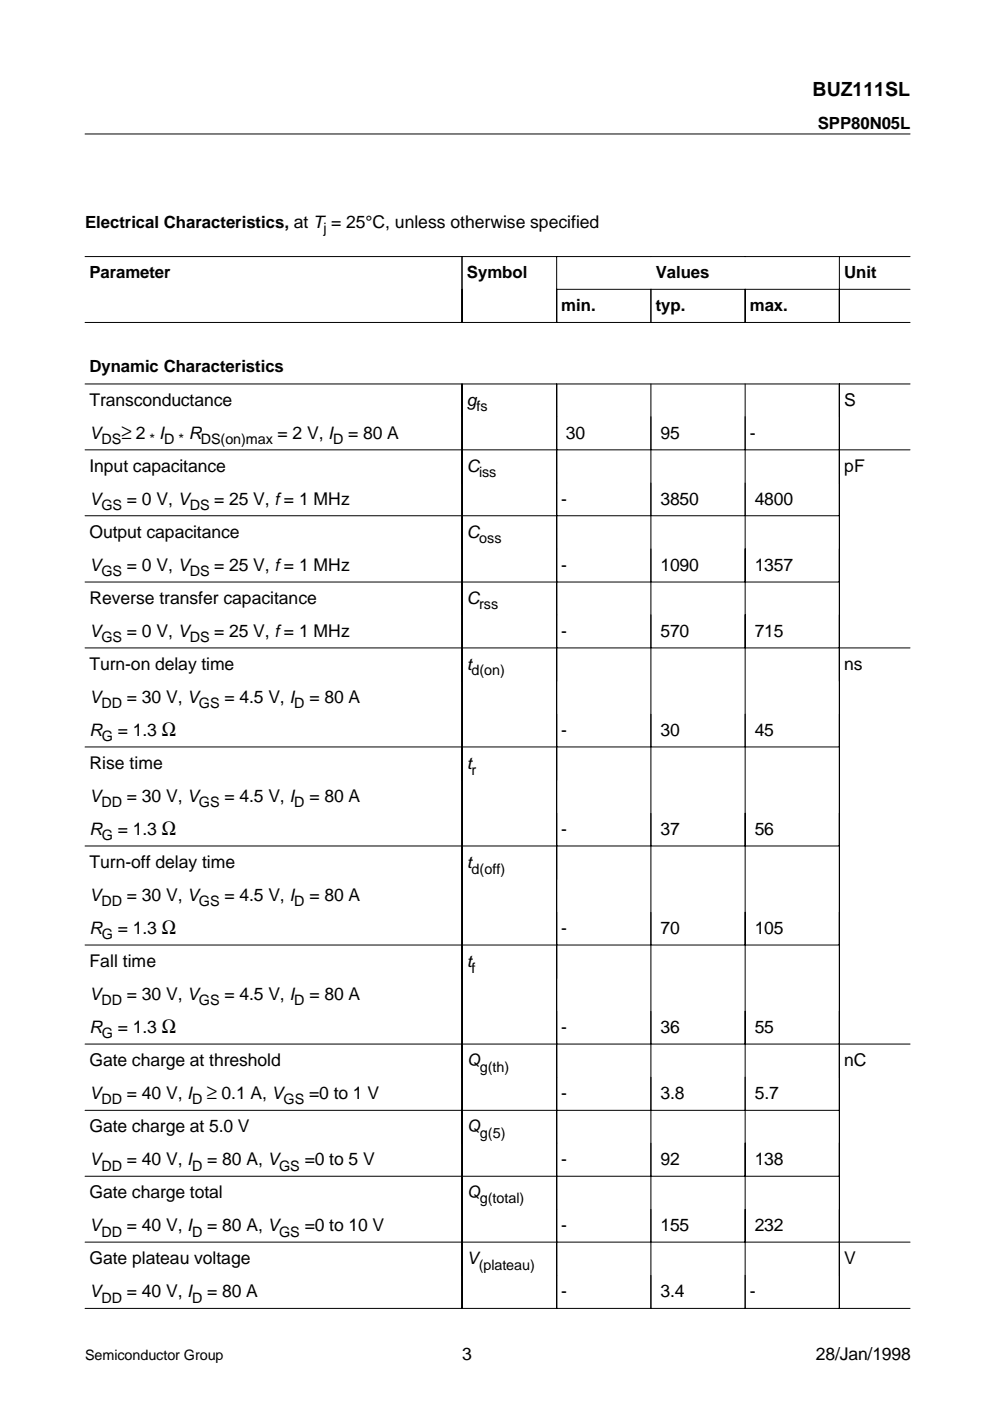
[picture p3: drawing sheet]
<svg xmlns="http://www.w3.org/2000/svg" width="210mm" height="297mm" viewBox="0 0 210 297" stroke-linecap="round" stroke-linejoin="round" font-family="sans-serif">
<defs><g id="words">
<text font-size="4.2" x="25.7" y="93">≥</text>
<text font-size="4.1" x="172.3" y="20.3">BUZ111SL</text>
<g font-size="3.7">
<text x="19" y="86.1">Transconductance</text>
<text x="179" y="86.1">S</text>
<text x="28.8" y="93.1">2</text>
<text x="58.8" y="93.1">= 2 V, I</text>
<text x="73.8" y="93.1">= 80 A</text>
<text x="120" y="93.1">30</text>
<text x="140" y="93.1">95</text>
<text x="159" y="93.1">-</text>
<text x="19" y="100">Input capacitance</text>
<text x="179" y="100">pF</text>
<text x="26.9" y="107.1">= 0 V, V</text>
<text x="45.4" y="107.1">= 25 V, f= 1 MHz</text>
<text x="119" y="107.1">-</text>
<text x="140" y="107.1">3850</text>
<text x="160" y="107.1">4800</text>
<text x="19" y="114.1">Output capacitance</text>
<text x="26.9" y="121">= 0 V, V</text>
<text x="45.4" y="121">= 25 V, f= 1 MHz</text>
<text x="119" y="121">-</text>
<text x="140" y="121">1090</text>
<text x="160" y="121">1357</text>
<text x="19" y="128.1">Reverse transfer capacitance</text>
<text x="26.9" y="135.1">= 0 V, V</text>
<text x="45.4" y="135.1">= 25 V, f= 1 MHz</text>
<text x="119" y="135.1">-</text>
<text x="140" y="135.1">570</text>
<text x="160" y="135.1">715</text>
<text x="19" y="142.1">Turn-on delay time</text>
<text x="179" y="142.1">ns</text>
<text x="26.9" y="149.1">= 30 V, V</text>
<text x="47.6" y="149.1">= 4.5 V, I</text>
<text x="65.6" y="149.1">= 80 A</text>
<text x="25" y="156.1">= 1.3 Ω</text>
<text x="119" y="156.1">-</text>
<text x="140" y="156.1">30</text>
<text x="160" y="156.1">45</text>
<text x="19" y="163.1">Rise time</text>
<text x="26.9" y="170.1">= 30 V, V</text>
<text x="47.6" y="170.1">= 4.5 V, I</text>
<text x="65.6" y="170.1">= 80 A</text>
<text x="25" y="177.1">= 1.3 Ω</text>
<text x="119" y="177.1">-</text>
<text x="140" y="177.1">37</text>
<text x="160" y="177.1">56</text>
<text x="19" y="184.1">Turn-off delay time</text>
<text x="26.9" y="191.1">= 30 V, V</text>
<text x="47.6" y="191.1">= 4.5 V, I</text>
<text x="65.6" y="191.1">= 80 A</text>
<text x="25" y="198.1">= 1.3 Ω</text>
<text x="119" y="198.1">-</text>
<text x="140" y="198.1">70</text>
<text x="160" y="198.1">105</text>
<text x="19" y="205.1">Fall time</text>
<text x="26.9" y="212">= 30 V, V</text>
<text x="47.6" y="212">= 4.5 V, I</text>
<text x="65.6" y="212">= 80 A</text>
<text x="25" y="219.1">= 1.3 Ω</text>
<text x="119" y="219.1">-</text>
<text x="140" y="219.1">36</text>
<text x="160" y="219.1">55</text>
<text x="19" y="226.1">Gate charge at threshold</text>
<text x="179" y="226.1">nC</text>
<text x="26.9" y="233">= 40 V, I ≥ 0.1 A, V</text>
<text x="65.5" y="233">=0 to 1 V</text>
<text x="119" y="233">-</text>
<text x="140" y="233">3.8</text>
<text x="160" y="233">5.7</text>
<text x="19" y="240.1">Gate charge at 5.0 V</text>
<text x="26.9" y="247.1">= 40 V, I</text>
<text x="43.9" y="247.1">= 80 A, V</text>
<text x="64.6" y="247.1">=0 to 5 V</text>
<text x="119" y="247.1">-</text>
<text x="140" y="247.1">92</text>
<text x="160" y="247.1">138</text>
<text x="19" y="254">Gate charge total</text>
<text x="26.9" y="261.1">= 40 V, I</text>
<text x="43.9" y="261.1">= 80 A, V</text>
<text x="64.6" y="261.1">=0 to 10 V</text>
<text x="119" y="261.1">-</text>
<text x="140" y="261.1">155</text>
<text x="160" y="261.1">232</text>
<text x="19" y="268.1">Gate plateau voltage</text>
<text x="179" y="268.1">V</text>
<text x="26.9" y="275">= 40 V, I</text>
<text x="43.9" y="275">= 80 A</text>
<text x="119" y="275">-</text>
<text x="140" y="275">3.4</text>
<text x="159" y="275">-</text>
<text x="98" y="288.4">3</text>
<text x="173" y="288.4">28/Jan/1998</text>
</g>
<g font-size="3.6">
<text x="173.4" y="27.3">SPP80N05L</text>
<text x="18" y="48.3">Electrical Characteristics, at T = 25°C, unless otherwise specified</text>
<text x="19" y="59">Parameter</text>
<text x="99" y="59">Symbol</text>
<text x="139" y="59">Values</text>
<text x="179" y="59">Unit</text>
<text x="119" y="66">min.</text>
<text x="139" y="66">typ.</text>
<text x="159" y="66">max.</text>
<text x="19" y="79">Dynamic Characteristics</text>
<text x="99" y="86.1">g</text>
<text x="19" y="93.1">V</text>
<text x="33.8" y="93.1">I</text>
<text x="40" y="93.1">R</text>
<text x="99" y="100">C</text>
<text x="19" y="107.1">V</text>
<text x="99" y="114.1">C</text>
<text x="19" y="121">V</text>
<text x="99" y="128.1">C</text>
<text x="19" y="135.1">V</text>
<text x="99" y="142.1">t</text>
<text x="19" y="149.1">V</text>
<text x="19" y="156.1">R</text>
<text x="99" y="163.1">t</text>
<text x="19" y="170.1">V</text>
<text x="19" y="177.1">R</text>
<text x="99" y="184.1">t</text>
<text x="19" y="191.1">V</text>
<text x="19" y="198.1">R</text>
<text x="99" y="205.1">t</text>
<text x="19" y="212">V</text>
<text x="19" y="219.1">R</text>
<text x="99" y="226.1">Q</text>
<text x="19" y="233">V</text>
<text x="99" y="240.1">Q</text>
<text x="19" y="247.1">V</text>
<text x="99" y="254">Q</text>
<text x="19" y="261.1">V</text>
<text x="99" y="268.1">V</text>
<text x="19" y="275">V</text>
</g>
<g font-size="3">
<text x="68.6" y="49.4">j</text>
<text x="101" y="87.2">fs</text>
<text x="21.5" y="94.2">DS</text>
<text x="31.7" y="94.2">* D *</text>
<text x="42.6" y="94.2">DS(on)max</text>
<text x="70.6" y="94.2">D</text>
<text x="101.6" y="101.2">iss</text>
<text x="21.5" y="108.2">GS</text>
<text x="40.2" y="108.2">DS</text>
<text x="101.6" y="115.2">oss</text>
<text x="21.5" y="122.2">GS</text>
<text x="40.2" y="122.2">DS</text>
<text x="101.6" y="129.2">rss</text>
<text x="21.5" y="136.2">GS</text>
<text x="40.2" y="136.2">DS</text>
<text x="100" y="143.2">d(on)</text>
<text x="21.5" y="150.2">DD</text>
<text x="42.2" y="150.2">GS</text>
<text x="62.4" y="150.2">D</text>
<text x="21.6" y="157.2">G</text>
<text x="100" y="164.2">r</text>
<text x="21.5" y="171.2">DD</text>
<text x="42.2" y="171.2">GS</text>
<text x="62.4" y="171.2">D</text>
<text x="21.6" y="178.2">G</text>
<text x="100" y="185.2">d(off)</text>
<text x="21.5" y="192.2">DD</text>
<text x="42.2" y="192.2">GS</text>
<text x="62.4" y="192.2">D</text>
<text x="21.6" y="199.2">G</text>
<text x="100" y="206.2">f</text>
<text x="21.5" y="213.1">DD</text>
<text x="42.2" y="213.1">GS</text>
<text x="62.4" y="213.1">D</text>
<text x="21.6" y="220.2">G</text>
<text x="101.8" y="227.2">g(th)</text>
<text x="21.5" y="234.1">DD</text>
<text x="40.7" y="234.1">D</text>
<text x="60.1" y="234.1">GS</text>
<text x="101.8" y="241.2">g(5)</text>
<text x="21.5" y="248.2">DD</text>
<text x="40.7" y="248.2">D</text>
<text x="59.2" y="248.2">GS</text>
<text x="101.8" y="255.1">g(total)</text>
<text x="21.5" y="262.2">DD</text>
<text x="40.7" y="262.2">D</text>
<text x="59.2" y="262.2">GS</text>
<text x="101.5" y="269.2">(plateau)</text>
<text x="21.5" y="276.2">DD</text>
<text x="40.7" y="276.2">D</text>
<text x="18" y="288.4">Semiconductor Group</text>
</g>
</g></defs>
<g fill="none" stroke="#000" stroke-width=".21">
<path d="M18 28.4h175M18 54.4h80v14h20v-14M178 54.4v14h-40v-7.1v7.1h-20v-7.1h75M193 54.4h-95v14h-80M158 61.3v7.1M178 61.3v7.1h15M18 95.4h80v13.9h20v14.1h20M18 81.4h175M138 95.4h-20v-14v196h-20v-14h-80M138 81.4v14h55M138 95.4v13.9h40M138 88.3v7.1"/>
<path d="M158 81.4v196M178 81.4v196M18 109.3h80v14.1h20v14h20M138 109.3h-20v-13.9h-20v-14v196h-80M138 109.3v14.1h40M138 102.4v6.9M138 116.4v7M18 123.4h80v14h20v21h20M18 137.4h80v21h20v21h20M138 123.4v14h55M138 137.4v21h40M138 130.3v7.1"/>
<path d="M18 158.4h80v21h20v21h20M138 158.4v21h40M138 151.4v7M18 179.4h80v21h20v21h20M138 179.4v21h40M138 172.4v7M138 193.4v7M18 200.4h80v21h20v14h20M138 200.4v21h55M138 214.4v7M18 221.4h80v14h20v14h20M18 235.4h80v14h20v14h20"/>
<path d="M138 221.4v14h40M138 235.4v14h40M138 228.4v7M18 249.4h80v14h20v14h20v-7M138 249.4v14h55M138 242.4v7M138 256.4v7M138 263.4v14h40M178 277.4h15"/>
</g>
<use href="#words"/>
</svg>
